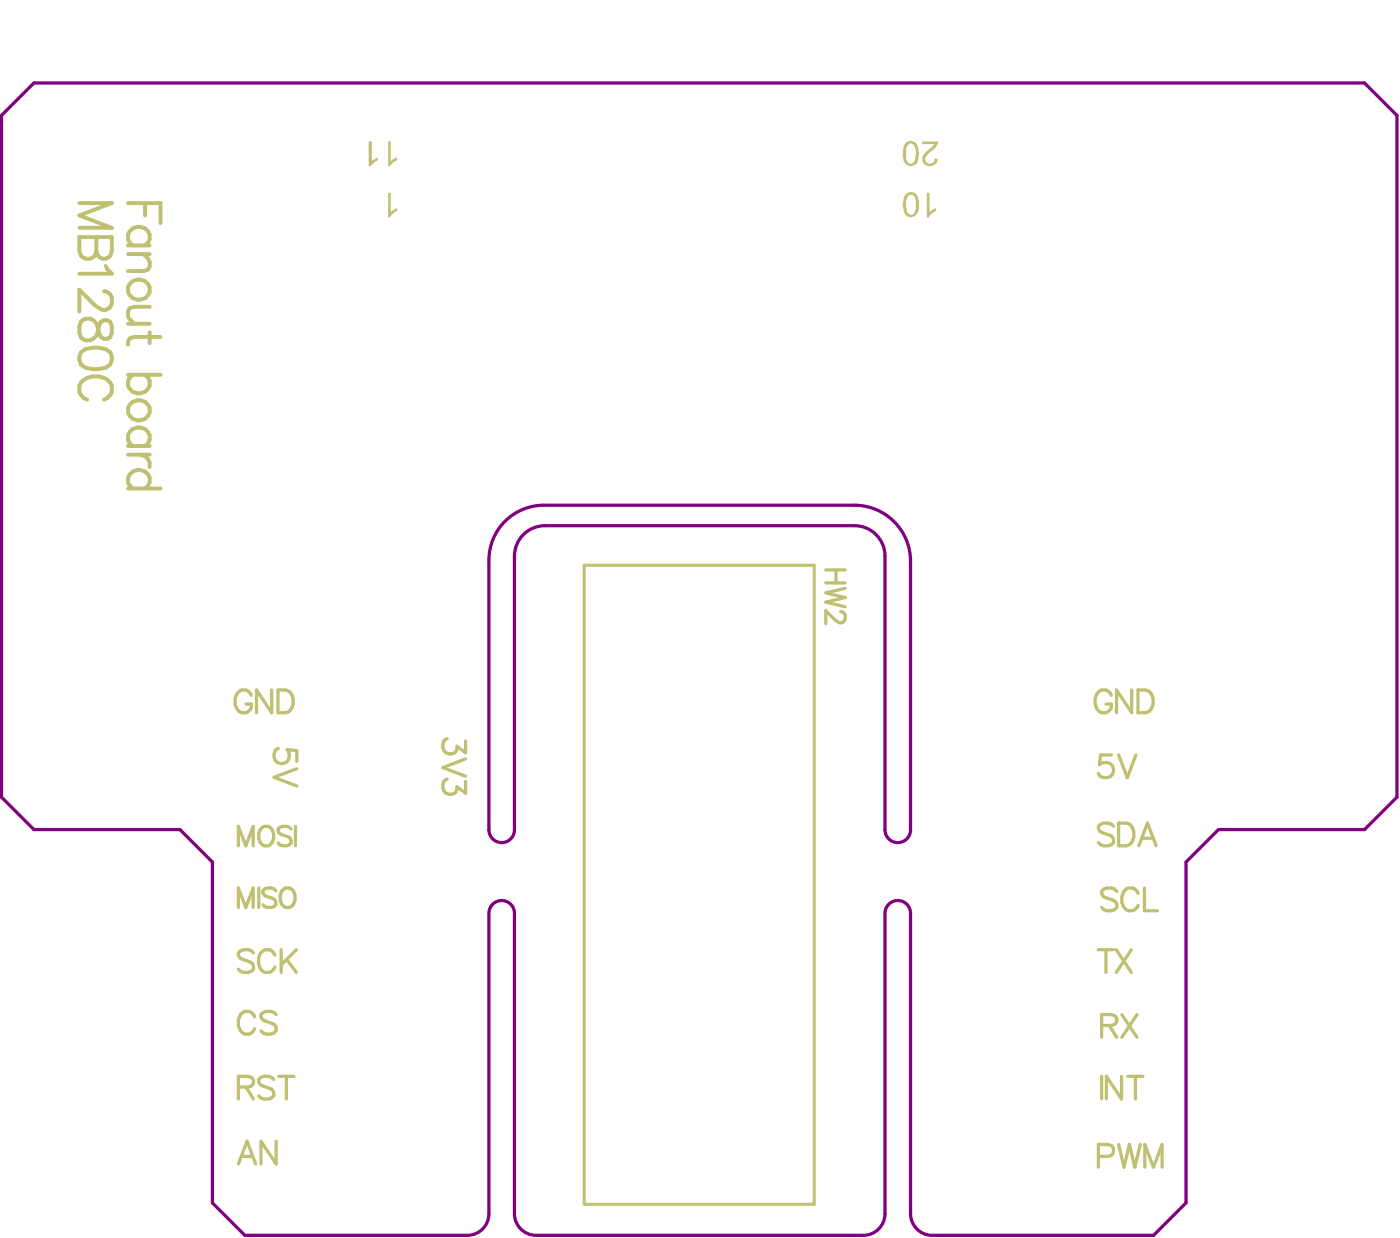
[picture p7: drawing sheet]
<svg xmlns="http://www.w3.org/2000/svg" width="182mm" height="161mm" viewBox="0 0 182 161" stroke-linecap="round" stroke-linejoin="round" font-family="sans-serif">
<path d="M76.1 73.6h30v83.2h-30z" fill="none" stroke="#c0c073" stroke-width=".4"/>
<g fill="#c0c073">
<path d="M50.6 25.1h.3v2.5l.7-.5h.1v.4l-.5 .3-.4 .5h-.2z"/>
<path d="M120.7 25.1h.4v2.5l.5-.4 .3-.1v.4l-.6 .3-.3 .5h-.3z"/>
<path d="M50.6 18.4h.3v2.6l.4-.3v-.1l.4-.1v.4l-.5 .3a.64 .64 0 0 1-.6 .4z"/>
<path d="M48 18.4h.5v2.6l.4-.3v-.1l.3-.1v.4l-.6 .3-.3 .4h-.3z"/>
<path d="M120.2 18.4h2.1a1.94 1.94 0 0 1-1 1.2l-.7 .9a.4 .4 0 0 0 .1 .5 .61 .61 0 0 0 .7 .3 .61 .61 0 0 0 .4-.7l.4 .1a.78 .78 0 0 1-.4 .7 .98 .98 0 0 1-1.6-.4 1.27 1.27 0 0 1 .5-1.3l1-.9h-1.5z"/>
<path d="M118.3 25.5a2.55 2.55 0 0 0-.2 1.9v.1a.57 .57 0 0 0 1 .3 2.92 2.92 0 0 0 0-2.2v-.1a.51 .51 0 0 0-.8 0zM117.9 25.4h.1a.94 .94 0 0 1 1.5 0 2.88 2.88 0 0 1 0 2.4l-.3 .4a.98 .98 0 0 1-1.3-.4l-.1-.2a2.78 2.78 0 0 1 .1-2.2z"/>
<path d="M118.2 18.9l-.1 .4h-.1v.6a1.41 1.41 0 0 0 .5 1.4 .68 .68 0 0 0 .6-.3 3.1 3.1 0 0 0 0-2.1h-.1a.45 .45 0 0 0-.8 0zM118 18.6a.94 .94 0 0 1 1.4 .2 2.97 2.97 0 0 1 .2 1.8v.3a.72 .72 0 0 1-.7 .7h-.3a1.01 1.01 0 0 1-.9-1h-.1v-.2a2.57 2.57 0 0 1 .3-1.6z"/>
</g>
<g fill="none" stroke="#c0c073" stroke-width=".51">
<path d="M10.3 26.4h4.3l-4.3 1.7 4.3 1.6h-4.3M10.3 30.9h4.3v1.8l-.2 .6a.98 .98 0 0 1-1.6 0l-.2-.6a1.11 1.11 0 0 1-1.2 1 1.11 1.11 0 0 1-1.1-1zM12.6 30.9v1.8M13.6 37.9a1.05 1.05 0 0 1 1 .8v.8a1.03 1.03 0 0 1-1.6 .7l-.6-.4-2.1-2.1v2.9M13.8 34.6l.2 .4 .6 .6h-4.3M16.7 26.4h4.2v2.7M16.7 32h2.8M16.7 33.1h2.8M16.9 37a1.4 1.4 0 0 1 1.9-.5 1.4 1.4 0 0 1 .5 1.9 1.4 1.4 0 0 1-1.9 .5 1.4 1.4 0 0 1-.5-1.9zM17.3 32a1.32 1.32 0 0 1-.5-1.7 1.32 1.32 0 0 1 1.5-.8 1.3 1.3 0 0 1 1.2 1 1.3 1.3 0 0 1-.6 1.5M18.7 33.1l.6 .6 .2 .4v.6l-.2 .4-.6 .2h-2M18.9 26.4v1.7"/>
<path d="M19.5 40h-2l-.6 .2-.2 .4v.6l.2 .4 .6 .6M10.5 41.9a1.26 1.26 0 0 1 1.4-.3 1.26 1.26 0 0 1 .9 1.1l.2 .8a.85 .85 0 0 0 1.4 .4l.2-.6v-.8l-.2-.6a.85 .85 0 0 0-1.4 .4l-.2 .8a1.22 1.22 0 0 1-1.2 1.2 1.22 1.22 0 0 1-1.3-1v-.8zM10.5 45.9a3.3 3.3 0 0 1 3.9 0 1.37 1.37 0 0 1-.6 2 3.5 3.5 0 0 1-3.3-.4l-.2-.6v-.4zM11.3 52a1.46 1.46 0 0 1-1-1.4 1.46 1.46 0 0 1 1-1.4 2.39 2.39 0 0 1 3.3 1 1.5 1.5 0 0 1-1 1.8M16.7 42.2h2.8M16.7 48.8h4.2M16.7 58.1h2.8M16.7 59.2h2.8M17.3 58.1a1.32 1.32 0 0 1-.5-1.7 1.32 1.32 0 0 1 1.5-.7 1.3 1.3 0 0 1 1.2 1 1.3 1.3 0 0 1-.6 1.4M17.3 48.8a1.32 1.32 0 0 0-.5 1.6 1.32 1.32 0 0 0 1.5 .8 1.3 1.3 0 0 0 1.2-1 1.3 1.3 0 0 0-.6-1.4M17.3 52.3a1.39 1.39 0 0 1 1.7 .1 1.39 1.39 0 0 1 .3 1.7 1.4 1.4 0 0 1-1.9 .5 1.4 1.4 0 0 1-.5-1.9zM18.3 59.2a1.36 1.36 0 0 1 1.2 1.6"/>
<path d="M19.5 43.3v1.4M20.9 43.9h-3.4l-.6 .2-.2 .4v.4M16.7 63.6h4.2M17.3 63.6a1.32 1.32 0 0 1-.5-1.6 1.32 1.32 0 0 1 1.5-.8 1.3 1.3 0 0 1 1.2 1 1.3 1.3 0 0 1-.6 1.4"/>
</g>
<g fill="none" stroke="#c0c073" stroke-width=".42">
<path d="M107.6 74.2h2.5M107.6 75.9h2.5M108.9 74.2v1.7M109.5 79.6a.63 .63 0 0 1 .6 .5v.5a.62 .62 0 0 1-.9 .4l-.4-.3-1.2-1.2v1.7M110.1 76.6l-2.5 .6 2.5 .6-2.5 .6 2.5 .6M32.7 90.6a1.03 1.03 0 0 0-.9-.8 1.03 1.03 0 0 0-1 .8 1.67 1.67 0 0 0 .7 2.2 1.01 1.01 0 0 0 1.2-1.1h-.7M35.4 89.9v2.9l-2-2.9v2.9M36.2 89.9h1a1.41 1.41 0 0 1 1 1.8 1.24 1.24 0 0 1-1 1.1h-1zM36.3 97.5a1.03 1.03 0 0 0-.6 1.3 1.03 1.03 0 0 0 1.3 .6 1.03 1.03 0 0 0 .7-1.2l-.3-.6 1.3 .1v1.5M58.3 96.2a1.03 1.03 0 0 0-.5 1.5 1.03 1.03 0 0 0 1.6 .2l.1-.3v-.4l1.1 .8v-1.5M60.6 98.8l-2.9 1.2 2.9 1.1M144.8 98.3h-1.4l-.2 1.3a1.05 1.05 0 0 1 1.6 0 1.05 1.05 0 0 1-.2 1.5 1.08 1.08 0 0 1-1.5-.4"/>
<path d="M144.8 90.6a1.03 1.03 0 0 0-1-.8 1.03 1.03 0 0 0-1 .8 1.67 1.67 0 0 0 .7 2.2 1.01 1.01 0 0 0 1.3-1.1h-.7M145.7 98.3l1.2 3 1.1-3M147.4 89.9v2.9l-1.9-2.9v2.9M148.3 89.9h.9a1.41 1.41 0 0 1 1 1.8 1.24 1.24 0 0 1-1 1.1h-.9zM31.1 110.1v-2.5l.9 2.5 1-2.5v2.5M31.1 118.2v-2.6l.9 2.6 1-2.6v2.6M33.7 115.6v2.6M34.2 107.7a.97 .97 0 0 1 1.4 .9 1.17 1.17 0 0 1-1.2 1.5 1.48 1.48 0 0 1-.2-2.4zM35.9 116a1.11 1.11 0 0 0-1.7 0 .65 .65 0 0 0 .5 .7l.8 .3a.62 .62 0 0 1 .4 .4 .62 .62 0 0 1-.2 .7 1.17 1.17 0 0 1-1.5-.3M36.7 116a.87 .87 0 0 1 .9-.4 .87 .87 0 0 1 .7 .6 1.43 1.43 0 0 1-.6 2 1.17 1.17 0 0 1-1.2-1.6zM37.9 108a1.11 1.11 0 0 0-1.7 0 .65 .65 0 0 0 .5 .7l.7 .2a.62 .62 0 0 1 .5 .5 .62 .62 0 0 1-.2 .6 1.17 1.17 0 0 1-1.5-.2M38.5 107.6v2.5"/>
<path d="M38.7 100.1l-3 1.1 3 1.2M58.3 101.5a1.03 1.03 0 0 0-.5 1.5 1.03 1.03 0 0 0 1.6 .2l.1-.3v-.4l1.1 .8v-1.6M145.1 107.6a1.3 1.3 0 0 0-2 0 .76 .76 0 0 0 .6 .9l.8 .2a.72 .72 0 0 1 .5 .6 .72 .72 0 0 1-.2 .7 1.36 1.36 0 0 1-1.7-.3M145.5 116.1a1.3 1.3 0 0 0-2 0 .76 .76 0 0 0 .6 .8l.8 .3a.72 .72 0 0 1 .6 .5 .72 .72 0 0 1-.3 .8 1.36 1.36 0 0 1-1.7-.3M145.7 107.2h1a1.41 1.41 0 0 1 1 1.8 1.24 1.24 0 0 1-1 1.1h-1zM148.3 116.3a1.03 1.03 0 0 0-1-.7 1.03 1.03 0 0 0-1 .7 1.67 1.67 0 0 0 .7 2.3 1.05 1.05 0 0 0 1.3-.7M148.4 110.1l1.1-2.9 1.1 2.9M148.8 109.2h1.4M149.1 115.6v3h1.7M33 124.1a1.3 1.3 0 0 0-1.9 0 .76 .76 0 0 0 .5 .8l.9 .3a.72 .72 0 0 1 .5 .6 .72 .72 0 0 1-.3 .7 1.36 1.36 0 0 1-1.6-.3M33.2 132.4a1.03 1.03 0 0 0-1-.7 1.03 1.03 0 0 0-1 .7 1.67 1.67 0 0 0 .7 2.3 1.05 1.05 0 0 0 1.3-.7M35.8 124.4a1.03 1.03 0 0 0-1-.8 1.03 1.03 0 0 0-1 .8 1.67 1.67 0 0 0 .7 2.2 1.05 1.05 0 0 0 1.3-.7"/>
<path d="M36 132.1a1.3 1.3 0 0 0-2 0 .76 .76 0 0 0 .6 .9l.8 .3a.72 .72 0 0 1 .5 .5 .72 .72 0 0 1-.2 .7 1.36 1.36 0 0 1-1.7-.3M36.6 123.7v2.9M37.3 124.9l1.3 1.7M38.6 123.7l-2 1.9M143.1 123.7h2M143.5 133.5h1.3l.4-.1a.68 .68 0 0 0 0-1.1l-.4-.2h-1.3v3M144.1 123.7v2.9M144.5 133.5l1 1.6M145.4 123.7l2 2.9M146.2 132.1l1.9 3M147.4 123.7l-2 2.9M148.1 132.1l-1.9 3"/>
<path d="M31.1 141.6h1.2l.4-.2a.68 .68 0 0 0 0-1.1l-.4-.1h-1.2v2.9M31.1 151.6l1.1-3 1.1 3M31.5 150.6h1.4M32 141.6l1 1.5M35.7 140.6a1.3 1.3 0 0 0-2 0 .76 .76 0 0 0 .6 .8l.8 .3a.72 .72 0 0 1 .5 .6 .72 .72 0 0 1-.2 .7 1.36 1.36 0 0 1-1.7-.3M36 148.6v3l-2-3v3M36.3 140.2h2M37.3 140.2v2.9M143.1 150.6h1.3a.78 .78 0 0 0 .7-.8 .78 .78 0 0 0-.7-.8h-1.3v3M143.5 140.2v2.9M145.7 149l.7 3 .7-3 .7 3 .7-3M146.1 140.2v2.9l-2-2.9v2.9"/>
<path d="M146.9 140.2h2M147.9 140.2v2.9M149.1 152v-3l1.2 3 1.1-3v3"/>
</g>
<path d="M65.4 68.3a7.1 7.1 0 0 1 5.4-2.5h40.5a7.3 7.3 0 0 1 7.3 7.3v35a1.66 1.66 0 0 1-1.6 1.6 1.66 1.66 0 0 1-1.7-1.6v-35.7a4 4 0 0 0-4-3.9h-40.3a4 4 0 0 0-4 3.9v35.7a1.66 1.66 0 0 1-1.6 1.6 1.66 1.66 0 0 1-1.7-1.6v-35.2a7.1 7.1 0 0 1 1.7-4.6zM63.7 119.1v39a2.82 2.82 0 0 1-2.8 2.8h-29l-4.2-4.3v-44.3l-4.3-4.3h-19l-4.2-4.2v-88.8l4.2-4.2h173.4l4.2 4.2v88.8l-4.2 4.2h-19.1l-4.2 4.3v44.3l-4.2 4.3h-28.9a2.82 2.82 0 0 1-2.8-2.8v-39M63.7 118.9a1.66 1.66 0 0 1 1.7-1.6 1.66 1.66 0 0 1 1.6 1.6M67 119.1v39a2.82 2.82 0 0 0 2.8 2.8h42.7a2.82 2.82 0 0 0 2.8-2.8v-39M115.3 118.9a1.66 1.66 0 0 1 1.7-1.6 1.66 1.66 0 0 1 1.6 1.6" fill="none" stroke="#800080" stroke-width=".42"/>
</svg>
